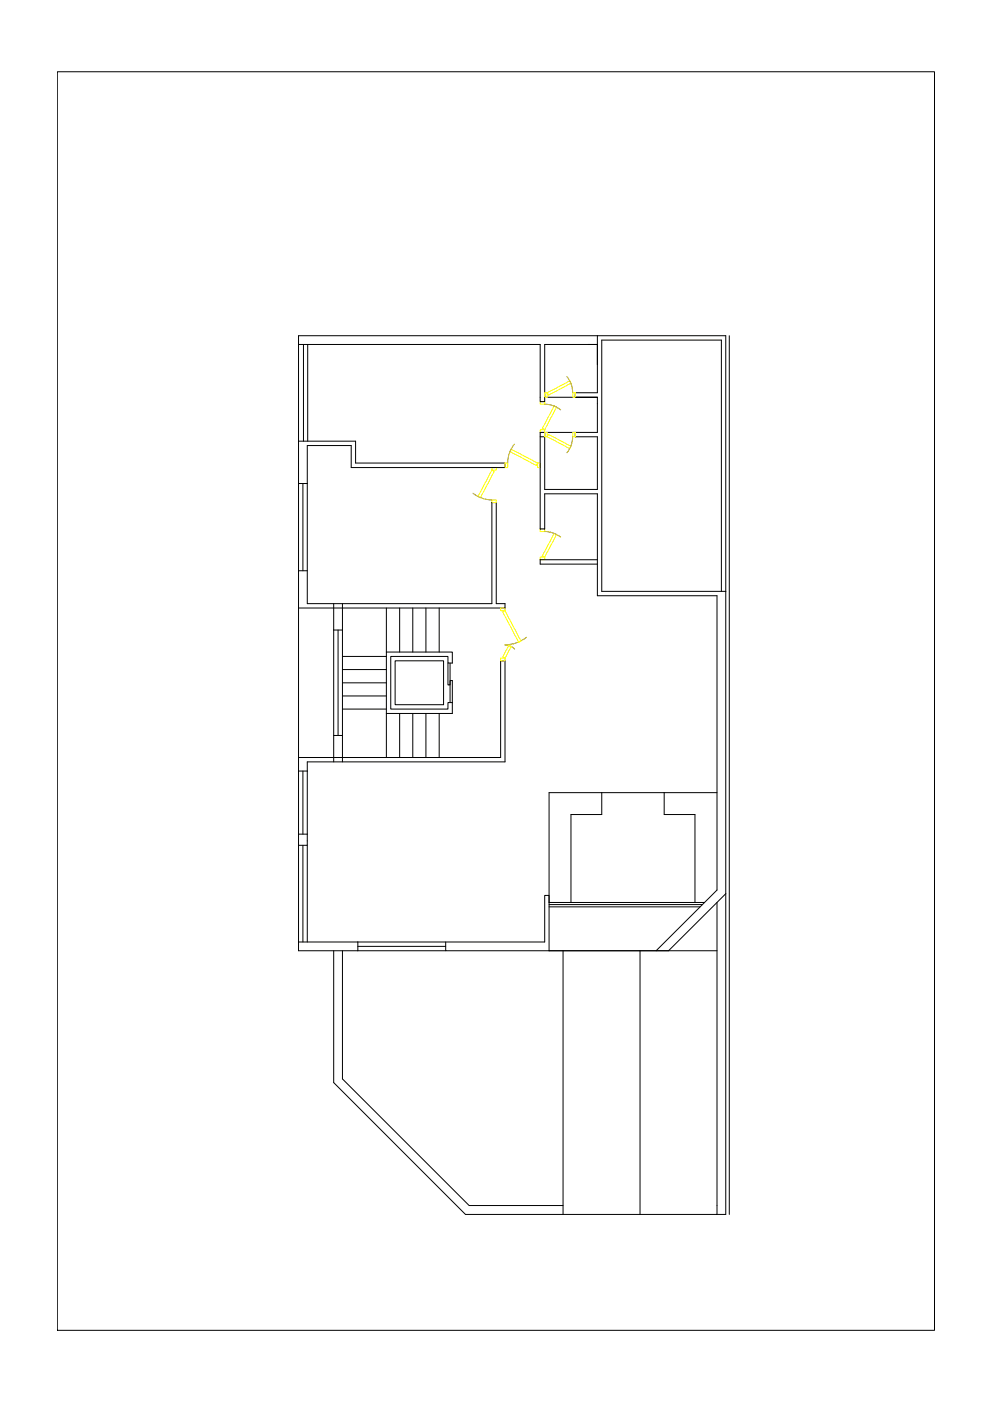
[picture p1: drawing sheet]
<svg xmlns="http://www.w3.org/2000/svg" width="297mm" height="420mm" viewBox="0 0 297 420" stroke-linecap="round" stroke-linejoin="round" font-family="sans-serif">
<!-- layer: 0 -->
<g fill="none" stroke="#000" stroke-width=".3">
<path d="M17.2 21.5h262.9v377.5h-262.9zM89.5 103.3h72.4v17.2h1.4v-1.4M91 103.3v29M92.2 103.3v29M163.3 119.1h9.2M172.5 119.1h6.6h-6.6M176.3 103.3h2.8v6.1M179.1 119.1v10.6h-17.2v28.9h1.4v-10.5h15.8v30.6h35.8v88.2l-18.2 18.2M179.1 100.7v17.1h-6.6v1.3M179.1 103.3h-15.8v15.8M218.6 100.7v263.5M89.5 132.3h17.1v6.6h44.8v1.3h-46.1v-6.6h-13.2v11.4"/>
<path d="M161.9 131h1.4M163.3 129.7v17.1h15.8v-15.8h-6.6v-1.3M89.5 145h2.6M90.8 145v26.2M92.1 145v36h55.3v-30.3h1.3v30.3h2.7v1.3h-61.9M89.5 171.2v-70.5h128v263.5h-2.6M92.1 171.2h-2.6v11.1M179.1 167.9h-17.2v1.3h17.2M216.2 177.3v-75.3h-35.8v75.3h37.1M89.5 182.3v102.8h44.1M100 188.9v39.6M100 188.9h2.6"/>
<path d="M100 181v7.9M101.3 188.9v31.7M102.6 181v39.6M102.6 196.9h13.2M115.8 195.6h19.8v3.3h-1.3v-2h-17.2v15.8h17.2v-2h1.3M115.8 182.3v44.9M118.4 198.2h14.6v13.1h-14.6zM119.8 182.3v13.3M123.7 182.3v13.3M127.7 182.3v13.3M131.6 182.3v13.3M134.3 198.9v6.5h.6v-6.5"/>
<path d="M102.6 212.7h13.2M102.6 208.7h13.2M102.6 200.8h13.2M102.6 204.8h13.2M119.8 214v13.2M123.7 214v13.2M127.7 214v13.2M131.6 214v13.2M134.9 210.7v-6.6h.7v9.9h-19.8M89.5 227.2h60.6v-29h1.3v30.3h-59.3v25h-2.6M89.5 231.2h2.6M90.8 231.2v19"/>
<path d="M100 220.6h2.6v7.9M180.4 237.7v6.6h-9.3v26.4M199.1 237.7v6.6h9.2v26.4M214.9 237.7h-50.3v33h46.6M89.5 250.2h2.6M90.8 253.5v29M92.1 253.5v29M164.6 272h45.2M164.6 271.3h45.9M214.9 270.7v93.5h-75.4l-39.5-39.5v-39.6M217.5 268l-17.1 17.1h-35.8M89.5 282.5h17.8"/>
<path d="M102.6 285.1v38.5l38 37.9h28.2M107.3 282.5h56v-14h1.3v16.6M107.3 283.8h26.3M107.3 282.5v2.6M133.6 282.5v2.6h31M164.6 285.1h50.3M168.8 285.1v79.1M191.8 285.1v79.1"/>
</g>
<!-- layer: DOR -->
<g fill="none" stroke="#ff0" stroke-width=".3">
<path d="M163.3 117.8h.7l6.8-3.6 .3 .7-6.7 3.6-.4-.7v1.3h-.7zM171.7 117.8h.8v1.3h-.8zM151.4 138.9h.8v1.3h-.8zM153.2 134.7l7.9 4.2h.8v1.3h-.8v-1.3l-.3 .7-7.9-4.2zM161.9 120.5h1.4v.7h-1.4zM163.3 129.7h.7v1.3l.4-.7 6.7 3.5-.3 .7-6.8-3.5h-.7zM166.1 121.8l.7 .3-3.5 6.8v.8h-1.4v-.8h1.4l-.8-.4zM171.7 129.7h.8v1.3h-.8zM147.4 140.2h1.3v.8h-1.3l.8 .4-4.2 7.8-.7-.3 4.1-7.9zM147.4 150h1.3v.7h-1.3zM161.9 158.6h1.4v.8h-1.4zM166.1 160l.7 .3-3.5 6.8v.8h-1.4v-.8h1.4l-.8-.4z"/>
<path d="M150.1 182.3h1.3v.8l4.8 9.1-.7 .4-4.8-9.1 .7-.4h-1.3zM152.5 193.6l.7 .3-1.8 3.5v.8h-1.3v-.8h1.3l-.7-.4z"/>
</g>
<path d="M169.9 113l1.4 2.6 .3 2.2M154.2 133.2a9 9 0 0 0-2 5.6M163.2 121.2l2.2 .3 2.6 1.4M171.6 131l-.3 2.2-1.4 2.6M141.8 147.9a9 9 0 0 0 5.6 2M163.2 159.4l2.2 .3 2.6 1.4M157.8 191.1a10.3 10.3 0 0 1-6.5 2.3l1.6 .3 1.3 1" fill="none" stroke="#b88a00" stroke-width=".3"/>
</svg>
